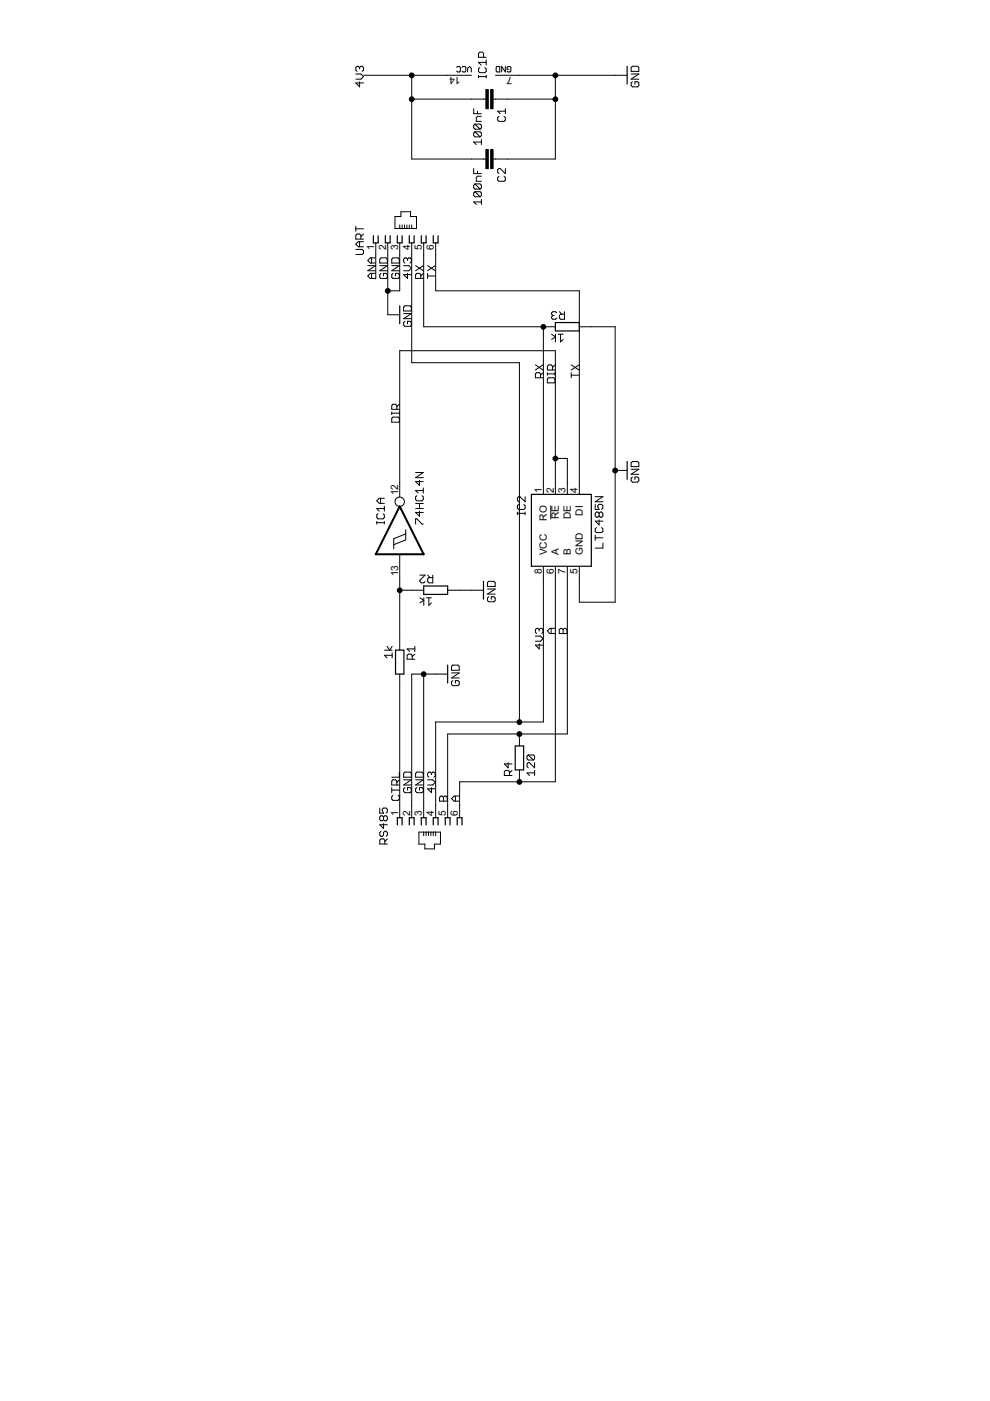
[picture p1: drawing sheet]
<svg xmlns="http://www.w3.org/2000/svg" width="210mm" height="297mm" viewBox="0 0 210 297" stroke-linecap="round" stroke-linejoin="round" font-family="sans-serif">
<defs><g id="words">
<g font-size="2.4">
<text x="97.6" y="16.3" transform="rotate(-180 97.6 16.3)">14</text>
<text x="108.6" y="16.3" transform="rotate(-180 108.6 16.3)">7</text>
<text x="79.3" y="53" transform="rotate(-90 79.3 53)">1</text>
<text x="81.9" y="53" transform="rotate(-90 81.9 53)">2</text>
<text x="84.4" y="53" transform="rotate(-90 84.4 53)">3</text>
<text x="86.9" y="53" transform="rotate(-90 86.9 53)">4</text>
<text x="89.5" y="53" transform="rotate(-90 89.5 53)">5</text>
<text x="92" y="53" transform="rotate(-90 92 53)">6</text>
<text x="84.4" y="105" transform="rotate(-90 84.4 105)">12</text>
<text x="114.9" y="104.5" transform="rotate(-90 114.9 104.5)">1</text>
<text x="117.4" y="104.5" transform="rotate(-90 117.4 104.5)">2</text>
<text x="119.9" y="104.5" transform="rotate(-90 119.9 104.5)">3</text>
<text x="122.5" y="104.5" transform="rotate(-90 122.5 104.5)">4</text>
<text x="116" y="110.4" transform="rotate(-90 116 110.4)">RO</text>
<text x="118.5" y="110.1" transform="rotate(-90 118.5 110.1)">RE</text>
<text x="121" y="110.1" transform="rotate(-90 121 110.1)">DE</text>
<text x="123.6" y="109.3" transform="rotate(-90 123.6 109.3)">DI</text>
<text x="116" y="117.7" transform="rotate(-90 116 117.7)">VCC</text>
<text x="118.5" y="117.7" transform="rotate(-90 118.5 117.7)">A</text>
<text x="121" y="117.7" transform="rotate(-90 121 117.7)">B</text>
<text x="123.6" y="117.7" transform="rotate(-90 123.6 117.7)">GND</text>
<text x="84.4" y="122.2" transform="rotate(-90 84.4 122.2)">13</text>
<text x="114.9" y="121.6" transform="rotate(-90 114.9 121.6)">8</text>
<text x="117.4" y="121.6" transform="rotate(-90 117.4 121.6)">6</text>
<text x="119.9" y="121.6" transform="rotate(-90 119.9 121.6)">7</text>
<text x="122.5" y="121.6" transform="rotate(-90 122.5 121.6)">5</text>
<text x="84.4" y="173" transform="rotate(-90 84.4 173)">1</text>
<text x="86.9" y="173" transform="rotate(-90 86.9 173)">2</text>
<text x="89.5" y="173" transform="rotate(-90 89.5 173)">3</text>
<text x="92" y="173" transform="rotate(-90 92 173)">4</text>
<text x="94.5" y="173" transform="rotate(-90 94.5 173)">5</text>
<text x="97.1" y="173" transform="rotate(-90 97.1 173)">6</text>
</g>
</g></defs>
<g fill="none" stroke="#000" stroke-width=".21">
<path d="M75.4 15.7h1.1l.6 .5-.6 .6h-1.1M76.2 14.3l-.2-.2h-.3l-.3 .2v.6l.3 .2M76.2 14.3l.3-.2h.3l.3 .2v.6l-.3 .2M76.2 14.3v.3M76.2 17.3v1.1l-.8-.8h1.7M77.1 16h22.9M87.3 16v17.7h15.7M96.8 14.3l.2-.2h.4l.2 .2v.8l-.2 .2h-.4l-.2-.2M98 14.3l.2-.2h.4l.2 .2v.8l-.2 .2h-.4l-.2-.2M99.1 15.3v-.8l.4-.4 .4 .4v.8M101.5 16.2h1.6M101.5 16v.5"/>
<path d="M101.7 14.3l-.2 .3v.6l.2 .2h1.1l.3-.2v-.6l-.3-.3M102.5 12.1v-.8l-.2-.3h-.6l-.2 .3v.8h1.6M103.1 12.7v1.1M103.1 16v.5M103.1 13.2h-1.6l.5 .6M105.1 16h27.9M105.4 14.1h.6v1.2h-.6l-.2-.2v-.8zM107.1 14.1v1.2l-.7-1.2v1.2M107.9 14.7h-.4v-.4l.2-.2h.4l.2 .2v.8l-.2 .2h-.4l-.2-.2M117.8 16v17.7h-13.3M133.8 15.7h1.6l-1.6 1.1h1.6M134.1 14.1h1.1l.2 .2v.8h-1.6v-.8z"/>
<path d="M134.1 17.3l-.3 .3v.5l.3 .3h1.1l.2-.3v-.5l-.2-.3h-.6v.6M87.3 21h15.7M100.4 23v1.1h1.7M100.4 35.7v1.1h1.7M100.7 26.3h1.1l.3 .3v.5l-.3 .3M100.7 27.9h1.1l.3 .3v.5l-.3 .3M100.7 39h1.1l.3 .3v.5l-.3 .3M100.7 27.9l-.3 .3v.5l.3 .3h1.1M100.7 26.3l-.3 .3v.5l.3 .3h1.1M100.7 39l-.3 .3v.5l.3 .3h1.1M100.7 27.9l1.1 1.1M100.7 26.3l1.1 1.1"/>
<path d="M100.7 39l1.1 1.1M101.2 23.6v.5M101.2 36.3v.5M102.1 30.1h-1.7l.6 .5M102.1 29.6v1M102.1 24.7h-.9l-.2 .2v.8h1.1M102.1 37.4h-.9l-.2 .2v.8h1.1M104.5 21h13.3M105.8 24.7l-.3 .2v.6l.3 .2h1.1l.2-.2v-.6l-.2-.2M105.8 37.4l-.3 .2v.6l.3 .2h1.1l.2-.2v-.6l-.2-.2M107.1 23v1.1M107.1 35.7v1.1l-1.1-1.1h-.2l-.3 .3v.5l.3 .3"/>
<path d="M107.1 23.6h-1.6l.5 .5M75.4 52.9h1.4l.3 .2v.6l-.3 .3h-1.4M75.4 48v1M75.4 48.5h1.7M76.2 51.2v1.1M76.5 50.7v-.8l-.3-.3h-.5l-.3 .3v.8h1.7M77.1 51.2h-1.1l-.6 .6 .6 .5h1.1M77.1 49.6l-.6 .5M78 56.3h1.6l-1.6 1.1h1.6M78.8 54.7v1.1M78.8 58v1M79.6 58h-1.1l-.5 .5 .5 .5h1.1"/>
<path d="M79.6 54.7h-1.1l-.5 .5 .5 .6h1.1M79.7 51.5v7.6M80.5 56.3h1.6l-1.6 1.1h1.6M80.8 54.7h1.1l.2 .2v.9h-1.6v-.9zM80.8 58l-.3 .2v.6l.3 .2h1.1l.2-.2v-.6l-.2-.2h-.6v.5M82.2 51.5v15.2h2.6M83.1 56.3h1.6l-1.6 1.1h1.6M83.3 54.7h1.1l.3 .2v.9h-1.6v-.9zM83.3 58l-.2 .2v.6l.2 .2h1.1l.3-.2v-.6l-.3-.2h-.5v.5M83.7 45.9h1.3v-1h2v1h1.3v2.6h-4.6zM84.8 47.7v.8M84.8 51.5v10.2h-2.6"/>
<path d="M85.3 47.7v.8M85.6 56.3h1.1l.5 .6-.5 .5h-1.1M85.8 47.7v.8M86.3 47.7v.8M86.4 54.9l.3-.2h.3l.2 .2v.6l-.2 .3M86.4 54.9l-.3-.2h-.2l-.3 .2v.6l.3 .3M86.4 54.9v.3M86.4 58v1l-.8-.8h1.6M86.8 47.7v.8M87.3 47.7v.8M87.3 51.5v25.4h22.8v76.2M88.1 56.3l1.6 1.1"/>
<path d="M89.2 59v-.8l-.3-.2h-.5l-.3 .2v.8h1.6M89.7 58l-.5 .5M89.7 56.3l-1.6 1.1M89.8 51.5v17.8h28M90.7 58v1M90.7 58.5h1.6M90.7 56.3l1.6 1.1M92.3 56.3l-1.6 1.1M92.4 51.5v10.2h30.4v43.1M100.7 40.6h1.1l.3 .3v.5l-.3 .3M100.7 40.6l-.3 .3v.5l.3 .3h1.1M100.7 40.6l1.1 1.1"/>
<path d="M102.1 42.3v1M102.1 42.8h-1.7l.6 .5M85.6 66.5h1.6l-1.6 1.1h1.6M85.9 68.1l-.3 .3v.5l.3 .3h1.1l.2-.3v-.5l-.2-.3h-.6v.6M85.9 64.8h1.1l.2 .3v.8h-1.6v-.8zM113.5 77.4l1.6 1M115.1 79l-.5 .5M115.1 77.4l-1.6 1M115.2 69.3v35.5M116.1 79v.5M116.1 79.3h1.6M116.9 70.9l.9 .5-.9 .6"/>
<path d="M117.1 78.4v-.8l-.2-.2h-.6l-.2 .2v.8h1.6M117.2 66.9l-.3 .3v.2l.3 .3h.6l.2-.3M117.2 66.9h.3M117.7 79v.5M117.7 77.4l-.6 .5M117.8 70.9v1.6M118 66.3l-.2-.2h-.6l-.3 .2v.3l.3 .3M118.3 70.9h1.1M118.6 66.1l.5 .5M118.9 70.9v1.6l.5-.5M119.7 66.1v1.6h-.8l-.3-.3v-.5l.3-.3h.8M121.1 79.5h1.6"/>
<path d="M121.1 79v1.1M121.1 77.4l1.6 1M122.7 77.4l-1.6 1M122.8 69.3h7.6v58.4h-7.6v-7.6M83.1 87.3v.6M83.1 87.6h1.6M83.3 88.4h1.1l.3 .3v.8h-1.6v-.8zM84.1 86.8v-.8l-.2-.3h-.6l-.2 .3v.8h1.6M84.7 87.3v.6M84.7 85.7l-.6 .5M114.6 80.1v-.8l-.3-.3h-.5l-.3 .3v.8h1.6M116.3 80.1h1.1l.3 .3v.8h-1.6v-.8z"/>
<path d="M117.8 97.2h2.5v7.6M130.4 99.7h2.6M133.8 99.5h1.6l-1.6 1.1h1.6M134.1 97.9h1.1l.2 .2v.8h-1.6v-.8zM79.9 110.8h1.6M79.9 110.6v.5M80.1 108.9l-.2 .3v.5l.2 .3h1.1l.3-.3v-.5l-.3-.3M80.7 105.6v1.1M81.5 107.8h-1.6l.5 .6M81.5 107.3v1.1M81.5 110.6v.5M81.5 105.6h-1.1l-.5 .6 .5 .5h1.1"/>
<path d="M84.8 117.5v20.3M86 113.2l-2.5 1v2.2M86 112.3v2.2l-2.5 1M88.1 111.1v-1.1h.3l1.1 1.1h.2M88.1 107.8h1.6M88.1 106.7h1.6M88.1 100.2h1.6l-1.6 1.1h1.6M88.4 105.1l-.3 .3v.5l.3 .3h1.1l.2-.3v-.5l-.2-.3M88.9 108.4v1.1l-.8-.9h1.6M88.9 101.8v1.1l-.8-.8h1.6M88.9 106.7v1.1M89.7 103.5v1"/>
<path d="M89.7 104h-1.6l.6 .5M109.7 108.8h1.6M109.7 108.6v.5M110 106.9l-.3 .3v.6l.3 .2h1.1l.2-.2v-.6l-.2-.3M111.3 105.3v1.1l-1.1-1.1h-.2l-.3 .3v.5l.3 .3M111.3 108.6v.5M116.8 107.2v2.9M117.8 104.8v-30.4h-33v31M126.2 106.9v1.1h.8l-.3-.8 .3-.3h.6l.2 .3v.6l-.2 .2M126.2 114h1.6M126.2 113.5v1.1M126.2 105.3h1.6l-1.6 1.1h1.6"/>
<path d="M126.5 111.8l-.3 .3v.6l.3 .2h1.1l.2-.2v-.6l-.2-.3M127 108.8l.3-.2h.3l.2 .2v.6l-.2 .3h-.3l-.3-.3M127 108.8l-.3-.2h-.2l-.3 .2v.6l.3 .3h.2l.3-.3M127 110.2v1.1l-.8-.8h1.6M127 108.8v.6M127.8 115.1v1.1h-1.6M134.1 101.1l-.3 .3v.5l.3 .3h1.1l.2-.3v-.5l-.2-.3h-.6v.6M81.5 137.9h1.6M82.1 137l.5 .9 .5-.9M83.1 138.9h-1.6l.6 .6M83.1 138.4v1.1M84.8 125.1h5"/>
<path d="M87.4 139.8v-.8l-.3-.3h-.5l-.3 .3v.8h1.6M87.9 138.7l-.5 .5M87.9 137.6h-1.6l.6 .5M87.9 137v1.1M89 126.7l.9 .6-.9 .5M89 121.9h1.1l-1.1 1.1v.3l.3 .3h.6l.2-.3M89.9 126.7v1.7M90.4 126.7h1.1M90.7 121.9l.5 .6M90.9 126.7v1.7l.6-.6M91.8 121.9v1.7h-.9l-.2-.3v-.6l.2-.2h.9M94.9 125.1h7.6"/>
<path d="M103.4 123.5l.2-.2h1.1l.3 .2v.8h-1.6zM103.4 124.9h1.6l-1.6 1.1h1.6M103.6 126.5l-.2 .3v.5l.2 .3h1.1l.3-.3v-.5l-.3-.3h-.5v.6M113.5 134.9h1.1l.5 .5-.5 .6h-1.1M114.3 136.5v1.1l-.8-.8h1.6M114.3 133.5v.3M114.3 133.5l-.3-.3h-.2l-.3 .3v.5l.3 .3M114.3 133.5l.3-.3h.3l.2 .3v.5l-.2 .3M115.2 120.1v33h-22.8v20.3M116.9 133.2v1.1M117.7 133.2h-1.1l-.5 .6 .5 .5h1.1M117.8 120.1v45.7h-20.3v7.6"/>
<path d="M118.6 133.5l.3-.3h.2l.3 .3 .3-.3h.2l.3 .3v.8h-1.6zM119.4 133.5v.8M120.3 120.1v35.5h-25.4v17.8M84.8 142.9v30.5M89.8 142.9v30.5M94.9 142.9h-7.6v30.5M95.7 142.7h1.7l-1.7 1h1.7M96 144.3l-.3 .3v.5l.3 .3h1.1l.3-.3v-.5l-.3-.3h-.5v.5M96 141h1.1l.3 .3v.8h-1.7v-.8zM110.1 155.6v2.6M80.5 171.3v1.1h.8l-.3-.5v-.3l.3-.3h.6l.2 .3v.5l-.2 .3M80.8 176.2l-.3 .3v.5l.3 .3h.2l.3-.3v-.5l.3-.3h.3l.2 .3v.5l-.2 .3"/>
<path d="M81.3 173.2l-.3-.2h-.2l-.3 .2v.6l.3 .2h.2l.3-.2M81.3 173.2v.6M81.3 174.6v1.1l-.8-.8h1.6M81.3 173.2l.3-.2h.3l.2 .2v.6l-.2 .2h-.3l-.3-.2M81.6 178.9v-.8l-.3-.2h-.5l-.3 .2v.8h1.6M82.1 177.9l-.5 .5M83.1 167v1.1M83.1 167.5h1.6M83.3 168.6l-.2 .3v.5l.2 .3h1.1l.3-.3v-.5l-.3-.3M84.1 166.4v-.8l-.2-.3h-.6l-.2 .3v.8h1.6M84.7 163.7v1.1h-1.6M84.7 165.3l-.6 .6"/>
<path d="M85.6 165.3h1.6l-1.6 1.1h1.6M85.9 163.7h1.1l.2 .3v.8h-1.6v-.8zM85.9 167l-.3 .2v.6l.3 .3h1.1l.2-.3v-.6l-.2-.2h-.6v.5M88.1 165.3h1.6l-1.6 1.1h1.6M88.4 163.7h1.1l.2 .3v.8h-1.6v-.8zM88.4 167l-.3 .2v.6l.3 .3h1.1l.2-.3v-.6l-.2-.2h-.6v.5M88.8 176.4h4.6v2.6h-1.3v1h-2v-1h-1.3zM89.8 176.4v.8M90.3 176.4v.8M90.7 165.3h1.1l.5 .6-.5 .5h-1.1M90.8 176.4v.8M91.4 176.4v.8"/>
<path d="M91.5 164l-.3-.3h-.3l-.2 .3v.5l.2 .3M91.5 164l.3-.3h.2l.3 .3v.5l-.3 .3M91.5 167v1.1l-.8-.9h1.6M91.5 164v.3M91.9 176.4v.8M92.4 176.4v.8M93.2 169.1l.3-.3h.2l.3 .3 .3-.3h.3l.2 .3v.8h-1.6zM94 169.1v.8M96.6 168.8v1.1M97.4 168.8h-1.1l-.6 .5 .6 .6h1.1M107.7 161.7v1.1l-.8-.8h1.7M108 164.4v-.8l-.3-.3h-.5l-.3 .3v.8h1.7"/>
<path d="M108.6 163.3l-.6 .6M110.1 163.2v2.6M112 160.1h1.1l.2 .2v.6l-.2 .2M112 160.1l-.3 .2v.6l.3 .2h1.1M112 160.1l1.1 1M113.3 163.9h-1.6l.6 .5M113.3 161.7v1.1l-1-1.1h-.3l-.3 .3v.5l.3 .3M113.3 163.3v1.1"/>
<circle cx="84.8" cy="106.4" r=".99"/>
</g>
<g fill="none" stroke="#000" stroke-width=".25">
<path d="M133 14.1v3.7M79.2 50v1.5h1v-1.5M81.7 50v1.5h1v-1.5M84.2 50v1.5h1.1v-1.5M86.8 50v1.5h1v-1.5M89.3 50v1.5h1v-1.5M91.9 50v1.5h1v-1.5M84.8 64.8v3.8M117.8 68.4h5v1.8h-5zM133 97.8v3.8M112.7 104.8h12.7v15.3h-12.7zM83.9 137.8h1.7v5.1h-1.7z"/>
<path d="M89.8 124.2h5.1v1.8h-5.1zM102.5 123.2v3.8M94.9 141v3.8M109.2 158.2h1.8v5h-1.8zM84.2 174.9v-1.5h1.1v1.5M86.8 174.9v-1.5h1v1.5M89.3 174.9v-1.5h1v1.5M91.9 174.9v-1.5h1v1.5M94.4 174.9v-1.5h1v1.5M96.9 174.9v-1.5h1.1v1.5"/>
</g>
<path d="M84.8 107.4l5 10.1h-10.1z" fill="none" stroke="#000" stroke-width=".42"/>
<path d="M103 19h.5v4.1h-.5zM103 31.7h.5v4.1h-.5zM104 19h.5v4.1h-.5zM104 31.7h.5v4.1h-.5z" fill="#000" stroke="#000" stroke-width=".21"/>
<g fill="#000" stroke="#000" stroke-width=".21">
<circle cx="87.3" cy="16" r=".51"/>
<circle cx="117.8" cy="16" r=".51"/>
<circle cx="87.3" cy="21" r=".51"/>
<circle cx="117.8" cy="21" r=".51"/>
<circle cx="82.2" cy="61.7" r=".51"/>
<circle cx="115.2" cy="69.3" r=".51"/>
<circle cx="117.8" cy="97.2" r=".51"/>
<circle cx="130.4" cy="99.8" r=".51"/>
<circle cx="84.8" cy="125.2" r=".51"/>
<circle cx="89.8" cy="142.9" r=".51"/>
<circle cx="110.1" cy="153.1" r=".51"/>
<circle cx="110.1" cy="155.6" r=".51"/>
<circle cx="110.1" cy="165.8" r=".51"/>
</g>
<use href="#words"/>
</svg>
